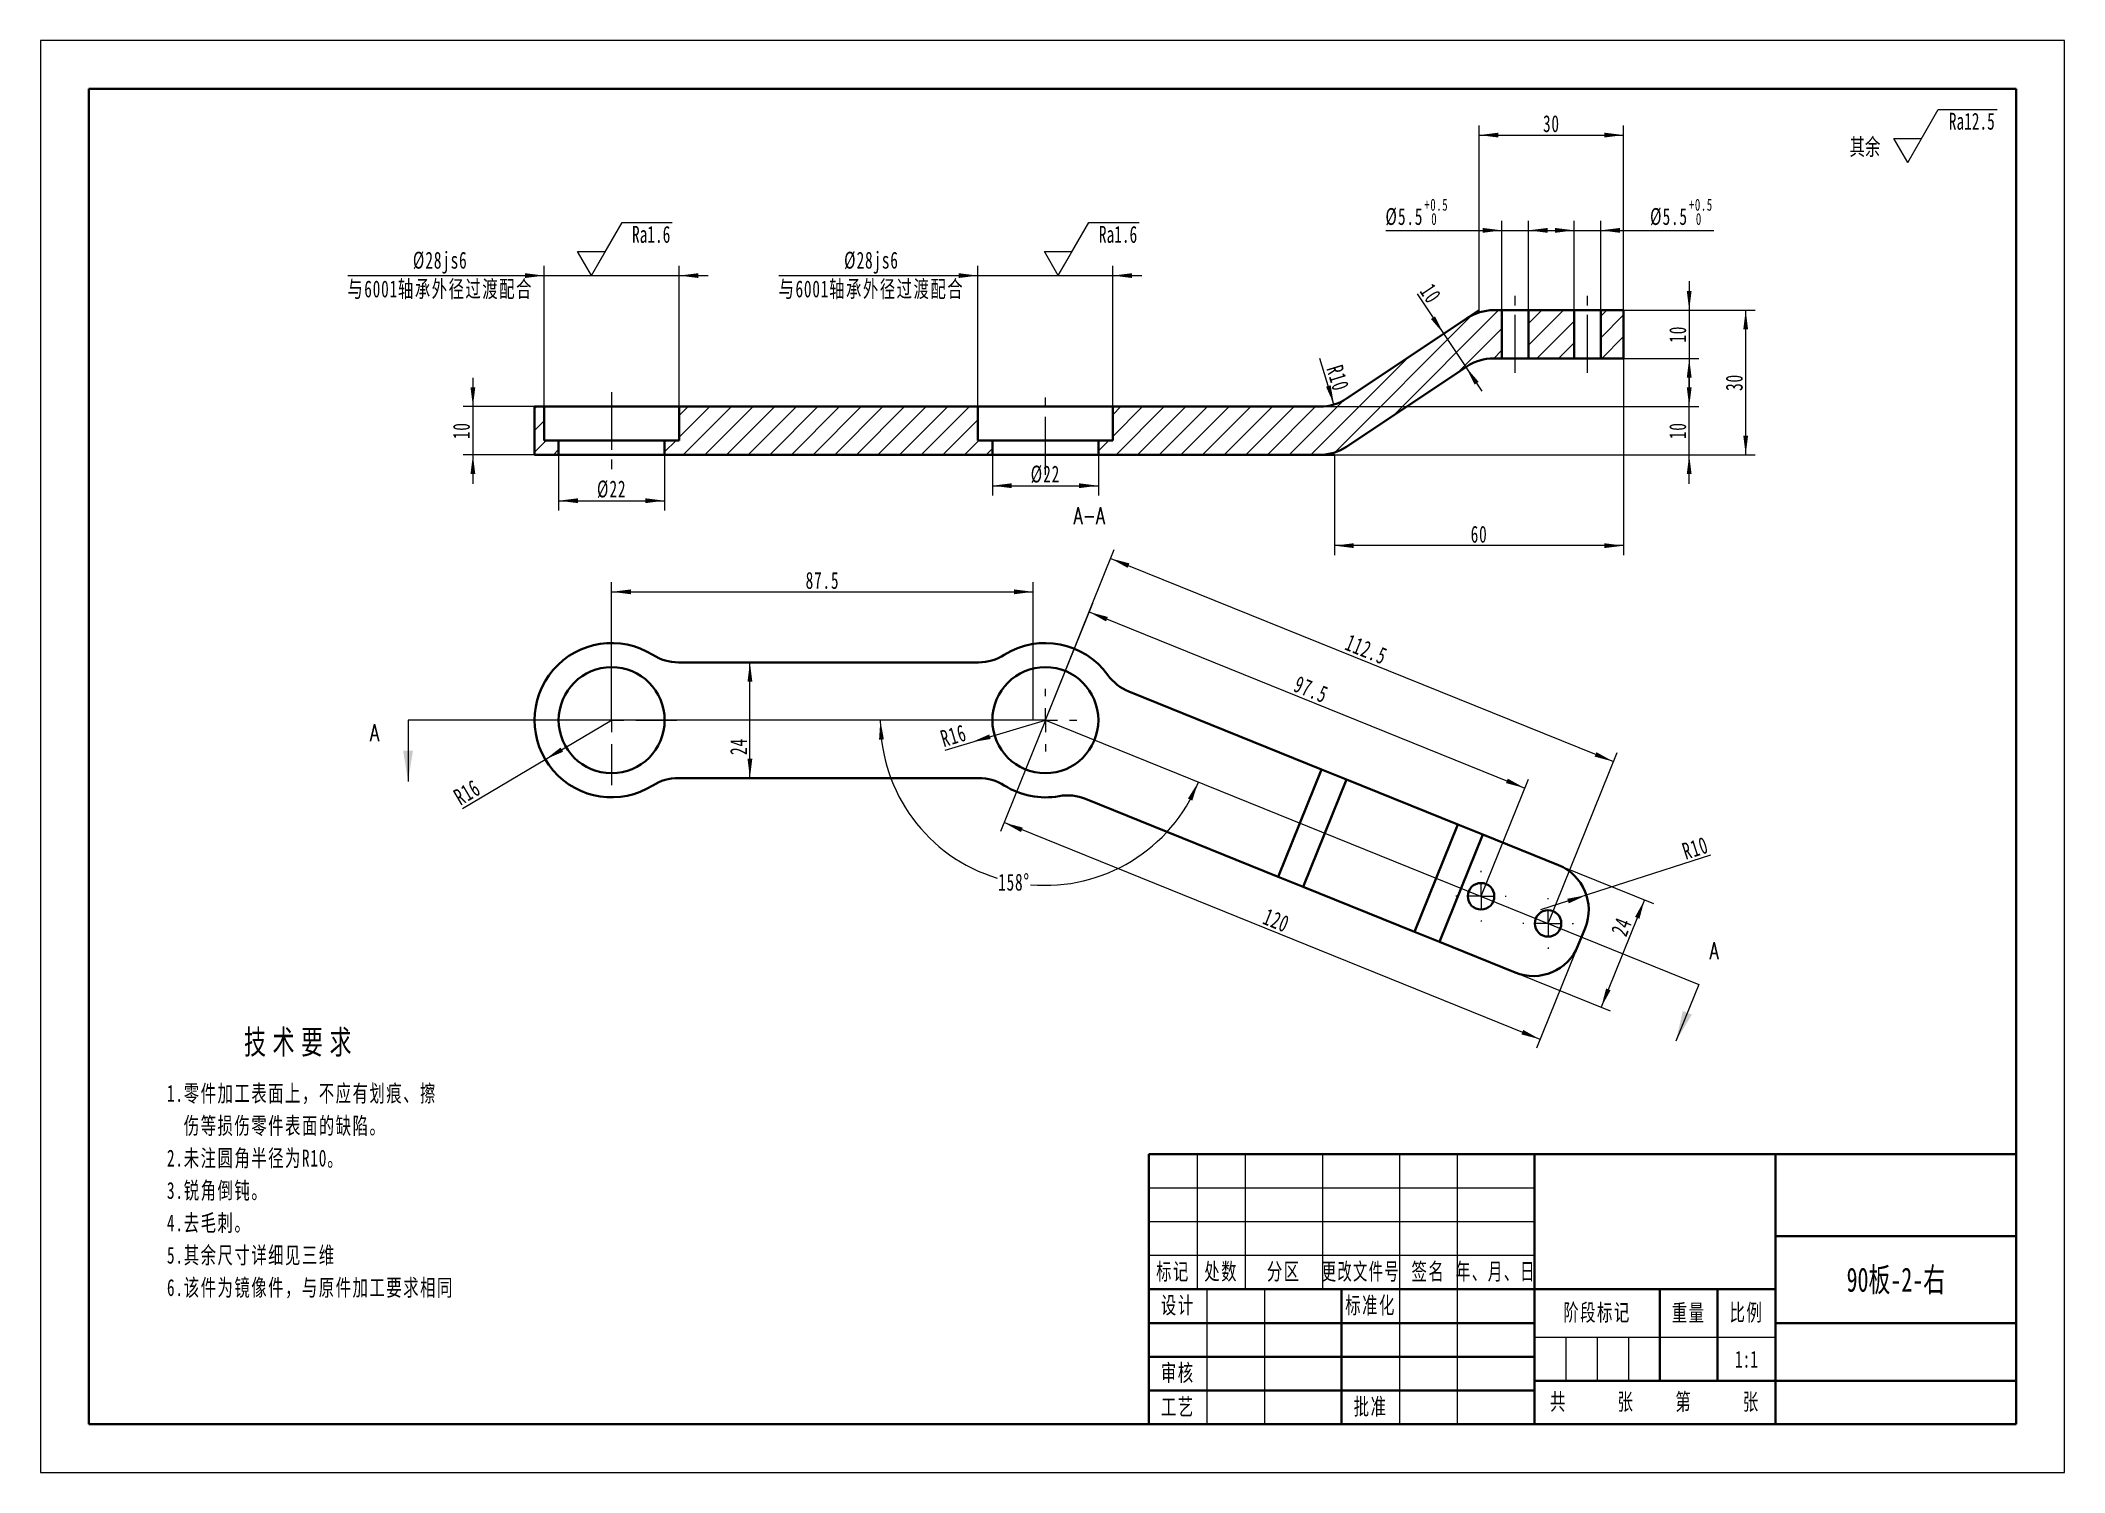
# Model space of a CAD drawing. Header units: millimetres. Extents: x -210 to 210, y -148 to 148.
import ezdxf
from ezdxf.enums import TextEntityAlignment as Align

# ---------------------------------------------------------------- set-up
doc = ezdxf.new("R2010")
doc.units = ezdxf.units.MM
doc.set_wipeout_variables(frame=1)
doc.linetypes.add('点画线', pattern=[18, 12, -2, 2, -2])
doc.layers.get('0').update_dxf_attribs({"lineweight": 35})
for name, color, linetype, lineweight in [('10', 7, 'Continuous', 18), ('中心线层', 1, '点画线', 18), ('剖面线层', 4, 'Continuous', 18), ('尺寸线层', 3, 'Continuous', 18), ('粗实线层', 7, 'Continuous', 35), ('细实线层', 7, 'Continuous', 18)]:
    doc.layers.add(name, color=color, linetype=linetype, lineweight=lineweight)
doc.styles.add('SLDTEXTSTYLE1', font='txt.shx', dxfattribs={"width": 0.7, "bigfont": 'gbcbig.shx'})
doc.styles.add('TitleStyle', font='', dxfattribs={"width": 0.667})
doc.styles.add('标准', font='', dxfattribs={"width": 0.667})
doc.styles.get('TitleStyle').set_extended_font_data('仿宋_gb2312')
doc.styles.get('标准').set_extended_font_data('仿宋_gb2312')
doc.dimstyles.new('GB_尺寸', dxfattribs={"dimtxt": 3.5, "dimasz": 4, "dimexe": 2, "dimexo": 0, "dimtad": 1, "dimdsep": 46, "dimtxsty": '标准', "dimblk": '_CAXARROW', "dimcen": 0, "dimdle": 6, "dimazin": 2, "dimtfac": 0.707107, "dimtdec": 3, "dimtmove": 2, "dimatfit": 3, "dimfxl": 0, "dimfrac": 2, "dimtolj": 1, "dimtzin": 0, "dimarcsym": 0})

msp = doc.modelspace()

# ---------------------------------------------------------------- texts
at = {"layer": '尺寸线层', "char_height": 3.5, "attachment_point": 7, "style": 'SLDTEXTSTYLE1'}
for s, insert, width in [('A-A', (4.397, 48.182), 9.8), ('A', (-141.605, 3.201), 2.8), ('A', (136.352, -42.007), 2.8)]:
    msp.add_mtext(s, dxfattribs=dict(at, insert=insert, width=width))

# ---------------------------------------------------------------- blocks, each defined once
blk = doc.blocks.new('$CAXA_FRAME_13B17AC1$')
at = {"layer": '粗实线层'}
for p, q in [((-200, 138.5), (-200, -138.5)), ((200, 138.5), (-200, 138.5)), ((200, -138.5), (200, 138.5)), ((-200, -138.5), (200, -138.5))]:
    blk.add_line(p, q, dxfattribs=at)
at = {"layer": '细实线层'}
for p, q in [((210, 148.5), (-210, 148.5)), ((-210, 148.5), (-210, -148.5)), ((210, -148.5), (210, 148.5)), ((-210, -148.5), (210, -148.5))]:
    blk.add_line(p, q, dxfattribs=at)
blk = doc.blocks.new('$CAXA_TITLE_151E506F$')
at = {"layer": '粗实线层'}
for p, q in [((0, 56), (-180, 56)), ((-180, 56), (-180, 0)), ((-100, 56), (-100, 0)), ((-50, 56), (-50, 0)), ((0, 0), (0, 56)), ((0, 39), (-50, 39)), ((-50, 28), (-180, 28)), ((-140, 28), (-140, 0)), ((-74, 28), (-74, 9)), ((-62, 28), (-62, 9)), ((-100, 21), (-180, 21)), ((0, 21), (-50, 21)), ((-100, 14), (-180, 14)), ((0, 9), (-100, 9)), ((-100, 7), (-180, 7)), ((0, 0), (-180, 0))]:
    blk.add_line(p, q, dxfattribs=at)
at = {"layer": '细实线层'}
for p, q in [((-170, 56), (-170, 28)), ((-160, 56), (-160, 28)), ((-144, 56), (-144, 28)), ((-128, 56), (-128, 0)), ((-116, 56), (-116, 0)), ((-100, 49), (-180, 49)), ((-100, 42), (-180, 42)), ((-100, 35), (-180, 35)), ((-168, 28), (-168, 0)), ((-156, 28), (-156, 0)), ((-50, 18), (-100, 18)), ((-93.5, 18), (-93.5, 9)), ((-87, 18), (-87, 9)), ((-80.5, 18), (-80.5, 9))]:
    blk.add_line(p, q, dxfattribs=at)
at = {"layer": '尺寸线层', "char_height": 3.5, "attachment_point": 5, "line_spacing_factor": 1.369753, "style": '标准'}
for s, insert, width in [('\\T1.1;标记', (-175, 31.5), 18), ('\\T1.1;处数', (-165, 31.5), 18), ('\\T1.1;分区', (-152, 31.5), 30), ('\\T1.1;{\\W0.618357;更改文件号}', (-136, 31.5), 30), ('\\T1.1;签名', (-122, 31.5), 22), ('\\T1.1;{\\W0.634692;年、月、日}', (-108, 31.5), 30), ('\\T1.1;设计', (-174, 24.5), 22), ('\\T1.1;标准化', (-134, 24.5), 22), ('\\T1.1;阶段标记', (-87, 23), 50), ('\\T1.1;重量', (-68, 23), 22), ('\\T1.1;比例', (-56, 23), 22), ('\\T1.1;审核', (-174, 10.5), 22), ('\\T1.1;工艺', (-174, 3.5), 22), ('\\T1.1;批准', (-134, 3.5), 22), ('\\T1.1;共', (-95, 4.5), 8), ('\\T1.1;张', (-81, 4.5), 8), ('\\T1.1;第', (-69, 4.5), 8), ('\\T1.1;张', (-55, 4.5), 8)]:
    blk.add_mtext(s, dxfattribs=dict(at, insert=insert, width=width))
at = {"layer": '尺寸线层', "style": '标准'}
for tag, height, width, p in [('标记C', 3.54, 0.667, (-175, 52.5)), ('处数C', 3.54, 0.667, (-165, 52.5)), ('分区C', 3.54, 0.667, (-152, 52.5)), ('更改文件号C', 3.54, 0.512156, (-136, 52.5)), ('更改签名C', 3.54, 0.459969, (-122, 52.5)), ('更改日期C', 3.54, 0.62723, (-108, 52.5)), ('单位名称', 5.05, 0.667, (-25, 47.5)), ('标记B', 3.54, 0.667, (-175, 45.5)), ('处数B', 3.54, 0.667, (-165, 45.5)), ('分区B', 3.54, 0.667, (-152, 45.5)), ('更改文件号B', 3.54, 0.512156, (-136, 45.5)), ('更改签名B', 3.54, 0.459969, (-122, 45.5)), ('更改日期B', 3.54, 0.62723, (-108, 45.5)), ('材料名称', 5.05, 0.667, (-75, 42)), ('标记A', 3.54, 0.667, (-175, 38.5)), ('处数A', 3.54, 0.667, (-165, 38.5)), ('分区A', 3.54, 0.667, (-152, 38.5)), ('更改文件号A', 3.54, 0.512156, (-136, 38.5)), ('更改签名A', 3.54, 0.459969, (-122, 38.5)), ('更改日期A', 3.54, 0.62723, (-108, 38.5)), ('图纸名称', 5.05, 0.667, (-25, 30)), ('设计', 3.54, 0.667, (-162, 24.5)), ('设计日期', 3.54, 0.667, (-148, 24.5)), ('标准化', 3.54, 0.667, (-122, 24.5)), ('标准化日期', 3.54, 0.569556, (-108, 24.5)), ('图纸编号', 5.05, 0.667, (-25, 15)), ('审核', 3.54, 0.667, (-162, 10.5)), ('审核日期', 3.54, 0.667, (-148, 10.5)), ('阶段标记S', 3.54, 0.229984, (-96.75, 13.5)), ('阶段标记A', 3.54, 0.229984, (-90.25, 13.5)), ('阶段标记B', 3.54, 0.229984, (-83.75, 13.5)), ('阶段标记C', 3.54, 0.229984, (-77.25, 13.5)), ('重量', 3.54, 0.667, (-68, 13.5)), ('图纸比例', 3.54, 0.524733, (-56, 13.5)), ('工艺', 3.54, 0.667, (-162, 3.5)), ('工艺日期', 3.54, 0.667, (-148, 3.5)), ('批准', 3.54, 0.667, (-122, 3.5)), ('批准日期', 3.54, 0.667, (-108, 3.5)), ('页数', 3.54, 0.667, (-88, 4.5)), ('页码', 3.54, 0.667, (-62, 4.5)), ('投影符号', 3.54, 0.667, (-25, 4.5))]:
    blk.add_attdef(tag, text='', height=height, dxfattribs=dict(at, width=width)).set_placement(p, align=Align.MIDDLE_CENTER)
blk = doc.blocks.new('*X4')
at = {"layer": '尺寸线层', "color": 0, "linetype": 'ByBlock', "lineweight": -2, "line_spacing_factor": 1.15057}
for s, insert, char_height, width, attachment_point, style in [('\\T1.3;技术要求', (27.83, 0), 5, 114.1797, 2, 'TitleStyle'), ('\\T1.1;\\pxi-1,l1;1.零件加工表面上，不应有划痕、擦伤等损伤零件表面的缺陷。\\P2.未注圆角半径为R10。\\P3.锐角倒钝。\\P4.去毛刺。\\P5.其余尺寸详细见三维\\P6.该件为镜像件，与原件加工要求相同\\P', (0, -11.39), 3.5, 57.0899, 1, '标准')]:
    blk.add_mtext(s, dxfattribs=dict(at, insert=insert, char_height=char_height, width=width, attachment_point=attachment_point, style=style))
blk = doc.blocks.new('SW_CENTERMARKSYMBOL_0_8')
at = {"layer": '10', "color": 0}
for p, q in [((0, 5), (0, 13.5)), ((-5, 0), (-13.5, 0)), ((0, 0), (-2.5, 0)), ((0, 0), (0, 2.5)), ((0, 0), (0, -2.5)), ((0, 0), (2.5, 0)), ((5, 0), (13.5, 0)), ((0, -5), (0, -13.5))]:
    blk.add_line(p, q, dxfattribs=at)
blk = doc.blocks.new('SW_CENTERMARKSYMBOL_2')
at = {"layer": '10', "color": 0}
for p, q in [((0, 5), (0, 6.5)), ((-5, 0), (-6.5, 0)), ((0, 0), (-2.5, 0)), ((0, 0), (0, 2.5)), ((0, 0), (0, -2.5)), ((0, 0), (2.5, 0)), ((5, 0), (6.5, 0)), ((0, -5), (0, -6.5))]:
    blk.add_line(p, q, dxfattribs=at)
blk = doc.blocks.new('SW_CENTERMARKSYMBOL_2_2')
at = {"layer": '10', "color": 0}
for p, q in [((0, 5), (0, 5.25)), ((-5, 0), (-5.25, 0)), ((0, 0), (-2.5, 0)), ((0, 0), (0, 2.5)), ((0, 0), (0, -2.5)), ((0, 0), (2.5, 0)), ((5, 0), (5.25, 0)), ((0, -5), (0, -5.25))]:
    blk.add_line(p, q, dxfattribs=at)
blk = doc.blocks.new('SW_CENTERMARKSYMBOL_3_2')
at = {"layer": '10', "color": 0}
for p, q in [((0, 5), (0, 5.25)), ((-5, 0), (-5.25, 0)), ((0, 0), (-2.5, 0)), ((0, 0), (0, 2.5)), ((0, 0), (0, -2.5)), ((0, 0), (2.5, 0)), ((5, 0), (5.25, 0)), ((0, -5), (0, -5.25))]:
    blk.add_line(p, q, dxfattribs=at)
blk = doc.blocks.new('*X9')
at = {"layer": '尺寸线层', "linetype": 'Continuous'}
blk.add_hatch(color=0, dxfattribs=at).paths.add_polyline_path([(-105.26, -0.61), (-102.07, 1.86), (-101.56, 0.99)], flags=0)
at = {"layer": '尺寸线层', "color": 0, "linetype": 'Continuous'}
blk.add_line((-122.45, -10.77), (-91.48, 7.53), dxfattribs=at)
at = {"layer": '尺寸线层', "color": 0, "linetype": 'Continuous', "insert": (-121.47, -7.44), "char_height": 3.5, "width": 9.4793, "attachment_point": 5, "rotation": 30.5705, "line_spacing_factor": 1.15057, "style": '标准'}
blk.add_mtext('\\T1.1;R16', dxfattribs=at)
blk = doc.blocks.new('_CAXARROW')
blk.add_hatch(color=0).paths.add_polyline_path([(0, 0), (-1, 0.125), (-1, -0.125)], flags=0)
blk = doc.blocks.new('*X10')
at = {"layer": '尺寸线层', "linetype": 'Continuous'}
for points in [[(-62.79, 19.53), (-63.29, 15.53), (-62.29, 15.53)], [(-62.79, -4.47), (-63.29, -0.47), (-62.29, -0.47)]]:
    blk.add_hatch(color=0, dxfattribs=at).paths.add_polyline_path(points, flags=0)
at = {"layer": '尺寸线层', "color": 0, "linetype": 'Continuous'}
for p, q in [((-77.62, 19.53), (-60.79, 19.53)), ((-62.79, -4.47), (-62.79, 19.53)), ((-77.62, -4.47), (-60.79, -4.47))]:
    blk.add_line(p, q, dxfattribs=at)
at = {"layer": '尺寸线层', "color": 0, "insert": (-65.14, 2.06), "char_height": 3.5, "width": 7, "attachment_point": 5, "rotation": 90, "line_spacing_factor": 1.15057, "style": '标准'}
blk.add_mtext('\\T1.1;24', dxfattribs=at)
blk = doc.blocks.new('*X11')
at = {"layer": '尺寸线层', "linetype": 'Continuous'}
blk.add_hatch(color=0, dxfattribs=at).paths.add_polyline_path([(-16.81, 2.96), (-13.12, 4.58), (-12.84, 3.63)], flags=0)
at = {"layer": '尺寸线层', "color": 0, "linetype": 'Continuous'}
blk.add_line((-22.29, 1.33), (-1.48, 7.53), dxfattribs=at)
at = {"layer": '尺寸线层', "color": 0, "linetype": 'Continuous', "insert": (-20.54, 4.32), "char_height": 3.5, "width": 9.4793, "attachment_point": 5, "rotation": 16.5805, "line_spacing_factor": 1.15057, "style": '标准'}
blk.add_mtext('\\T1.1;R16', dxfattribs=at)
blk = doc.blocks.new('*X12')
at = {"layer": '尺寸线层', "linetype": 'Continuous'}
for points in [[(-35.73, 7.53), (-34.99, 3.57), (-35.99, 3.48)], [(30.27, -5.3), (28.11, -8.7), (29, -9.15)]]:
    blk.add_hatch(color=0, dxfattribs=at).paths.add_polyline_path(points, flags=0)
at = {"layer": '尺寸线层', "color": 0, "linetype": 'Continuous'}
for start, end in [(180, 252.9894), (264.8899, 338)]:
    blk.add_arc((-1.48, 7.53), 34.25, start, end, dxfattribs=at)
at = {"layer": '尺寸线层', "color": 0, "insert": (-8.01, -26.09), "char_height": 3.5, "width": 12.2504, "attachment_point": 5, "line_spacing_factor": 1.15057, "style": '标准'}
blk.add_mtext('\\T1.1;158%%D', dxfattribs=at)
blk = doc.blocks.new('*X13')
at = {"layer": '尺寸线层', "linetype": 'Continuous'}
for points in [[(143.84, 92.57), (143.34, 88.57), (144.34, 88.57)], [(143.84, 62.57), (143.34, 66.57), (144.34, 66.57)]]:
    blk.add_hatch(color=0, dxfattribs=at).paths.add_polyline_path(points, flags=0)
at = {"layer": '尺寸线层', "color": 0, "linetype": 'Continuous'}
for p, q in [((118.52, 92.57), (145.84, 92.57)), ((143.84, 62.57), (143.84, 92.57)), ((58.52, 62.57), (145.84, 62.57))]:
    blk.add_line(p, q, dxfattribs=at)
at = {"layer": '尺寸线层', "color": 0, "insert": (141.48, 77.57), "char_height": 3.5, "width": 7, "attachment_point": 5, "rotation": 90, "line_spacing_factor": 1.15057, "style": '标准'}
blk.add_mtext('\\T1.1;30', dxfattribs=at)
blk = doc.blocks.new('*X14')
at = {"layer": '尺寸线层', "linetype": 'Continuous'}
for points in [[(132.12, 92.57), (132.62, 96.57), (131.62, 96.57)], [(132.12, 82.57), (132.62, 78.57), (131.62, 78.57)]]:
    blk.add_hatch(color=0, dxfattribs=at).paths.add_polyline_path(points, flags=0)
at = {"layer": '尺寸线层', "color": 0, "linetype": 'Continuous'}
for p, q in [((132.12, 98.57), (132.12, 76.57)), ((113.77, 92.57), (134.12, 92.57)), ((113.77, 82.57), (134.12, 82.57))]:
    blk.add_line(p, q, dxfattribs=at)
at = {"layer": '尺寸线层', "color": 0, "insert": (129.75, 87.57), "char_height": 3.5, "width": 7, "attachment_point": 5, "rotation": 90, "line_spacing_factor": 1.15057, "style": '标准'}
blk.add_mtext('\\T1.1;10', dxfattribs=at)
blk = doc.blocks.new('*X15')
at = {"layer": '尺寸线层', "linetype": 'Continuous'}
for points in [[(132.12, 72.57), (131.62, 76.57), (132.62, 76.57)], [(132.12, 62.57), (131.62, 58.57), (132.62, 58.57)]]:
    blk.add_hatch(color=0, dxfattribs=at).paths.add_polyline_path(points, flags=0)
at = {"layer": '尺寸线层', "color": 0, "linetype": 'Continuous'}
for p, q in [((132.12, 56.57), (132.12, 78.57)), ((55.49, 72.57), (134.12, 72.57)), ((58.52, 62.57), (134.12, 62.57))]:
    blk.add_line(p, q, dxfattribs=at)
at = {"layer": '尺寸线层', "color": 0, "insert": (129.75, 67.57), "char_height": 3.5, "width": 7, "attachment_point": 5, "rotation": 90, "line_spacing_factor": 1.15057, "style": '标准'}
blk.add_mtext('\\T1.1;10', dxfattribs=at)
blk = doc.blocks.new('*X16')
at = {"layer": '尺寸线层', "linetype": 'Continuous'}
for points in [[(7.59, 29.98), (11.49, 28.94), (11.11, 28.01)], [(97.99, -6.55), (94.47, -4.59), (94.09, -5.51)]]:
    blk.add_hatch(color=0, dxfattribs=at).paths.add_polyline_path(points, flags=0)
at = {"layer": '尺寸线层', "color": 0, "linetype": 'Continuous'}
for p, q in [((-1.48, 7.53), (8.34, 31.83)), ((7.59, 29.98), (97.99, -6.55)), ((88.92, -29), (98.74, -4.69))]:
    blk.add_line(p, q, dxfattribs=at)
at = {"layer": '尺寸线层', "color": 0, "insert": (53.67, 13.9), "char_height": 3.5, "width": 12.73, "attachment_point": 5, "rotation": 338, "line_spacing_factor": 1.15057, "style": '标准'}
blk.add_mtext('\\T1.1;97.5', dxfattribs=at)
blk = doc.blocks.new('*X17')
at = {"layer": '尺寸线层', "linetype": 'Continuous'}
for points in [[(12.08, 41.08), (15.97, 40.05), (15.6, 39.12)], [(116.39, -1.06), (112.86, 0.9), (112.49, -0.02)]]:
    blk.add_hatch(color=0, dxfattribs=at).paths.add_polyline_path(points, flags=0)
at = {"layer": '尺寸线层', "color": 0, "linetype": 'Continuous'}
for p, q in [((-1.48, 7.53), (12.83, 42.94)), ((12.08, 41.08), (116.39, -1.06)), ((102.83, -34.61), (117.14, 0.8))]:
    blk.add_line(p, q, dxfattribs=at)
at = {"layer": '尺寸线层', "color": 0, "insert": (65.12, 22.21), "char_height": 3.5, "width": 16.1825, "attachment_point": 5, "rotation": 338, "line_spacing_factor": 1.15057, "style": '标准'}
blk.add_mtext('\\T1.1;112.5', dxfattribs=at)
blk = doc.blocks.new('*X18')
at = {"layer": '尺寸线层', "linetype": 'Continuous'}
for points in [[(-10.06, -13.71), (-6.54, -15.68), (-6.17, -14.75)], [(101.2, -58.67), (97.3, -57.63), (97.68, -56.71)]]:
    blk.add_hatch(color=0, dxfattribs=at).paths.add_polyline_path(points, flags=0)
at = {"layer": '尺寸线层', "color": 0, "linetype": 'Continuous'}
for p, q in [((-1.48, 7.53), (-10.81, -15.57)), ((101.2, -58.67), (-10.06, -13.71)), ((109.78, -37.42), (100.45, -60.52))]:
    blk.add_line(p, q, dxfattribs=at)
at = {"layer": '尺寸线层', "color": 0, "insert": (46.45, -34), "char_height": 3.5, "width": 9.3027, "attachment_point": 5, "rotation": 338, "line_spacing_factor": 1.15057, "style": '标准'}
blk.add_mtext('\\T1.1;120', dxfattribs=at)
blk = doc.blocks.new('*X19')
at = {"layer": '尺寸线层', "linetype": 'Continuous'}
for points in [[(-91.48, 34.15), (-87.48, 34.65), (-87.48, 33.65)], [(-3.98, 34.15), (-7.98, 34.65), (-7.98, 33.65)]]:
    blk.add_hatch(color=0, dxfattribs=at).paths.add_polyline_path(points, flags=0)
at = {"layer": '尺寸线层', "color": 0, "linetype": 'Continuous'}
for p, q in [((-91.48, 7.53), (-91.48, 36.15)), ((-91.48, 34.15), (-3.98, 34.15)), ((-3.98, 7.53), (-3.98, 36.15))]:
    blk.add_line(p, q, dxfattribs=at)
at = {"layer": '尺寸线层', "color": 0, "insert": (-47.73, 36.5), "char_height": 3.5, "width": 12.73, "attachment_point": 5, "line_spacing_factor": 1.15057, "style": '标准'}
blk.add_mtext('\\T1.1;87.5', dxfattribs=at)
blk = doc.blocks.new('*X20')
at = {"layer": '尺寸线层', "linetype": 'Continuous'}
for points in [[(-105.48, 99.74), (-109.48, 100.24), (-109.48, 99.24)], [(-77.48, 99.74), (-73.48, 100.24), (-73.48, 99.24)]]:
    blk.add_hatch(color=0, dxfattribs=at).paths.add_polyline_path(points, flags=0)
at = {"layer": '尺寸线层', "color": 0, "linetype": 'Continuous'}
for p, q in [((-105.48, 72.57), (-105.48, 101.74)), ((-77.48, 72.57), (-77.48, 101.74)), ((-146.25, 99.74), (-71.48, 99.74))]:
    blk.add_line(p, q, dxfattribs=at)
at = {"layer": '尺寸线层', "color": 0, "char_height": 3.5, "attachment_point": 5, "line_spacing_factor": 1.15057, "style": '标准'}
for s, insert, width in [('\\T1.1;%%C28js6', (-127.06, 102.41), 22.1841), ('\\T1.1;与6001轴承外径过渡配合', (-127.06, 96.79), 74.0882)]:
    blk.add_mtext(s, dxfattribs=dict(at, insert=insert, width=width))
blk = doc.blocks.new('*X21')
at = {"layer": '尺寸线层', "linetype": 'Continuous'}
for points in [[(-15.48, 99.74), (-19.48, 100.24), (-19.48, 99.24)], [(12.52, 99.74), (16.52, 100.24), (16.52, 99.24)]]:
    blk.add_hatch(color=0, dxfattribs=at).paths.add_polyline_path(points, flags=0)
at = {"layer": '尺寸线层', "color": 0, "linetype": 'Continuous'}
for p, q in [((-15.48, 72.57), (-15.48, 101.74)), ((12.52, 72.57), (12.52, 101.74)), ((-56.77, 99.74), (18.52, 99.74))]:
    blk.add_line(p, q, dxfattribs=at)
at = {"layer": '尺寸线层', "color": 0, "char_height": 3.5, "attachment_point": 5, "line_spacing_factor": 1.15057, "style": '标准'}
for s, insert, width in [('\\T1.1;%%C28js6', (-37.58, 102.41), 22.1841), ('\\T1.1;与6001轴承外径过渡配合', (-37.58, 96.79), 74.0882)]:
    blk.add_mtext(s, dxfattribs=dict(at, insert=insert, width=width))
blk = doc.blocks.new('*X22')
at = {"layer": '尺寸线层', "linetype": 'Continuous'}
for points in [[(-102.48, 53.05), (-98.48, 53.55), (-98.48, 52.55)], [(-80.48, 53.05), (-84.48, 53.55), (-84.48, 52.55)]]:
    blk.add_hatch(color=0, dxfattribs=at).paths.add_polyline_path(points, flags=0)
at = {"layer": '尺寸线层', "color": 0, "linetype": 'Continuous'}
for p, q in [((-102.48, 65.57), (-102.48, 51.05)), ((-80.48, 65.57), (-80.48, 51.05)), ((-102.48, 53.05), (-80.48, 53.05))]:
    blk.add_line(p, q, dxfattribs=at)
at = {"layer": '尺寸线层', "color": 0, "insert": (-91.48, 55.41), "char_height": 3.5, "width": 11.5236, "attachment_point": 5, "line_spacing_factor": 1.15057, "style": '标准'}
blk.add_mtext('\\T1.1;%%C22', dxfattribs=at)
blk = doc.blocks.new('*X23')
at = {"layer": '尺寸线层', "linetype": 'Continuous'}
for points in [[(-12.48, 56.16), (-8.48, 56.66), (-8.48, 55.66)], [(9.52, 56.16), (5.52, 56.66), (5.52, 55.66)]]:
    blk.add_hatch(color=0, dxfattribs=at).paths.add_polyline_path(points, flags=0)
at = {"layer": '尺寸线层', "color": 0, "linetype": 'Continuous'}
for p, q in [((-12.48, 62.57), (-12.48, 54.16)), ((9.52, 62.57), (9.52, 54.16)), ((-12.48, 56.16), (9.52, 56.16))]:
    blk.add_line(p, q, dxfattribs=at)
at = {"layer": '尺寸线层', "color": 0, "insert": (-1.48, 58.51), "char_height": 3.5, "width": 11.5236, "attachment_point": 5, "line_spacing_factor": 1.15057, "style": '标准'}
blk.add_mtext('\\T1.1;%%C22', dxfattribs=at)
blk = doc.blocks.new('*X25')
at = {"layer": '尺寸线层', "color": 0, "char_height": 3.5, "attachment_point": 1, "line_spacing_factor": 1.15057, "style": '标准'}
for s, insert, width in [('\\T1.1;%%C5.5', (69.09, 113.75), 53.0059), ('\\T1.1;{\\H0.707107x;+0.5}', (77.16, 115.68), 19.6447), ('\\T1.1;{\\H0.707107x;0}', (78.59, 112.72), 19.6447)]:
    blk.add_mtext(s, dxfattribs=dict(at, insert=insert, width=width))
blk = doc.blocks.new('*X24')
at = {"layer": '尺寸线层', "linetype": 'Continuous'}
for points in [[(93.27, 109.12), (89.27, 109.62), (89.27, 108.62)], [(98.77, 109.12), (102.77, 109.62), (102.77, 108.62)]]:
    blk.add_hatch(color=0, dxfattribs=at).paths.add_polyline_path(points, flags=0)
at = {"layer": '尺寸线层', "color": 0, "linetype": 'Continuous'}
for p, q in [((93.27, 92.57), (93.27, 111.12)), ((98.77, 92.57), (98.77, 111.12)), ((69.15, 109.12), (104.77, 109.12))]:
    blk.add_line(p, q, dxfattribs=at)
at = {"layer": '尺寸线层', "color": 0}
blk.add_blockref('*X25', (0, 0), dxfattribs=at)
blk = doc.blocks.new('*X27')
at = {"layer": '尺寸线层', "color": 0, "char_height": 3.5, "attachment_point": 1, "line_spacing_factor": 1.15057, "style": '标准'}
for s, insert, width in [('\\T1.1;%%C5.5', (124, 113.75), 53.0059), ('\\T1.1;{\\H0.707107x;+0.5}', (132.06, 115.68), 19.6447), ('\\T1.1;{\\H0.707107x;0}', (133.5, 112.72), 19.6447)]:
    blk.add_mtext(s, dxfattribs=dict(at, insert=insert, width=width))
blk = doc.blocks.new('*X26')
at = {"layer": '尺寸线层', "linetype": 'Continuous'}
for points in [[(108.27, 109.12), (104.27, 109.62), (104.27, 108.62)], [(113.77, 109.12), (117.77, 109.62), (117.77, 108.62)]]:
    blk.add_hatch(color=0, dxfattribs=at).paths.add_polyline_path(points, flags=0)
at = {"layer": '尺寸线层', "color": 0, "linetype": 'Continuous'}
for p, q in [((108.27, 92.57), (108.27, 111.12)), ((113.77, 92.57), (113.77, 111.12)), ((102.27, 109.12), (137.2, 109.12))]:
    blk.add_line(p, q, dxfattribs=at)
at = {"layer": '尺寸线层', "color": 0}
blk.add_blockref('*X27', (0, 0), dxfattribs=at)
blk = doc.blocks.new('*X28')
at = {"layer": '尺寸线层', "linetype": 'Continuous'}
for points in [[(122.84, -29.76), (121.8, -33.65), (120.88, -33.28)], [(113.85, -52.01), (115.81, -48.49), (114.88, -48.11)]]:
    blk.add_hatch(color=0, dxfattribs=at).paths.add_polyline_path(points, flags=0)
at = {"layer": '尺寸线层', "color": 0, "linetype": 'Continuous'}
for p, q in [((105.01, -22.55), (124.69, -30.51)), ((122.84, -29.76), (113.85, -52.01)), ((96.02, -44.8), (115.7, -52.76))]:
    blk.add_line(p, q, dxfattribs=at)
at = {"layer": '尺寸线层', "color": 0, "insert": (118.06, -35.31), "char_height": 3.5, "width": 7, "attachment_point": 5, "rotation": 68, "line_spacing_factor": 1.15057, "style": '标准'}
blk.add_mtext('\\T1.1;24', dxfattribs=at)
blk = doc.blocks.new('*X29')
at = {"layer": '尺寸线层', "linetype": 'Continuous'}
blk.add_hatch(color=0, dxfattribs=at).paths.add_polyline_path([(110.78, -28.76), (107.12, -30.46), (106.82, -29.51)], flags=0)
at = {"layer": '尺寸线层', "color": 0, "linetype": 'Continuous'}
blk.add_line((136.52, -20.48), (101.26, -31.82), dxfattribs=at)
at = {"layer": '尺寸线层', "color": 0, "linetype": 'Continuous', "insert": (133.39, -19), "char_height": 3.5, "width": 9.6812, "attachment_point": 5, "rotation": 17.8327, "line_spacing_factor": 1.15057, "style": '标准'}
blk.add_mtext('\\T1.1;R10', dxfattribs=at)
blk = doc.blocks.new('*X30')
at = {"layer": '尺寸线层', "linetype": 'Continuous'}
for points in [[(81.18, 87.68), (79.38, 91.28), (78.54, 90.73)], [(85.79, 80.75), (88.43, 77.7), (87.6, 77.15)]]:
    blk.add_hatch(color=0, dxfattribs=at).paths.add_polyline_path(points, flags=0)
at = {"layer": '尺寸线层', "color": 0, "linetype": 'Continuous'}
for p, q in [((75.68, 95.93), (89.12, 75.76)), ((76.51, 84.56), (82.84, 88.78)), ((82.19, 78.35), (87.46, 81.86))]:
    blk.add_line(p, q, dxfattribs=at)
at = {"layer": '尺寸线层', "color": 0, "insert": (78.46, 96.01), "char_height": 3.5, "width": 7, "attachment_point": 5, "rotation": 303.6901, "line_spacing_factor": 1.15057, "style": '标准'}
blk.add_mtext('\\T1.1;10', dxfattribs=at)
blk = doc.blocks.new('*X31')
at = {"layer": '尺寸线层', "linetype": 'Continuous'}
for points in [[(-120.27, 72.57), (-119.77, 76.57), (-120.77, 76.57)], [(-120.27, 62.57), (-119.77, 58.57), (-120.77, 58.57)]]:
    blk.add_hatch(color=0, dxfattribs=at).paths.add_polyline_path(points, flags=0)
at = {"layer": '尺寸线层', "color": 0, "linetype": 'Continuous'}
for p, q in [((-120.27, 78.57), (-120.27, 56.57)), ((-107.48, 72.57), (-122.27, 72.57)), ((-107.48, 62.57), (-122.27, 62.57))]:
    blk.add_line(p, q, dxfattribs=at)
at = {"layer": '尺寸线层', "color": 0, "insert": (-122.64, 67.57), "char_height": 3.5, "width": 7, "attachment_point": 5, "rotation": 90, "line_spacing_factor": 1.15057, "style": '标准'}
blk.add_mtext('\\T1.1;10', dxfattribs=at)
blk = doc.blocks.new('*X32')
at = {"layer": '尺寸线层', "linetype": 'Continuous'}
for points in [[(88.52, 128.88), (92.52, 129.38), (92.52, 128.38)], [(118.52, 128.88), (114.52, 129.38), (114.52, 128.38)]]:
    blk.add_hatch(color=0, dxfattribs=at).paths.add_polyline_path(points, flags=0)
at = {"layer": '尺寸线层', "color": 0, "linetype": 'Continuous'}
for p, q in [((88.52, 92.57), (88.52, 130.88)), ((118.52, 92.57), (118.52, 130.88)), ((88.52, 128.88), (118.52, 128.88))]:
    blk.add_line(p, q, dxfattribs=at)
at = {"layer": '尺寸线层', "color": 0, "insert": (103.52, 131.23), "char_height": 3.5, "width": 7, "attachment_point": 5, "line_spacing_factor": 1.15057, "style": '标准'}
blk.add_mtext('\\T1.1;30', dxfattribs=at)
blk = doc.blocks.new('*X33')
at = {"layer": '尺寸线层', "linetype": 'Continuous'}
for points in [[(58.52, 43.73), (62.52, 43.23), (62.52, 44.23)], [(118.52, 43.73), (114.52, 43.23), (114.52, 44.23)]]:
    blk.add_hatch(color=0, dxfattribs=at).paths.add_polyline_path(points, flags=0)
at = {"layer": '尺寸线层', "color": 0, "linetype": 'Continuous'}
for p, q in [((118.52, 82.57), (118.52, 41.73)), ((58.52, 62.57), (58.52, 41.73)), ((118.52, 43.73), (58.52, 43.73))]:
    blk.add_line(p, q, dxfattribs=at)
at = {"layer": '尺寸线层', "color": 0, "insert": (88.52, 46.08), "char_height": 3.5, "width": 7, "attachment_point": 5, "line_spacing_factor": 1.15057, "style": '标准'}
blk.add_mtext('\\T1.1;60', dxfattribs=at)
blk = doc.blocks.new('*X34')
at = {"layer": '尺寸线层', "linetype": 'Continuous'}
blk.add_hatch(color=0, dxfattribs=at).paths.add_polyline_path([(58.41, 73), (56.76, 76.68), (57.72, 76.98)], flags=0)
at = {"layer": '尺寸线层', "color": 0, "linetype": 'Continuous'}
blk.add_line((58.41, 73), (55.49, 82.57), dxfattribs=at)
at = {"layer": '尺寸线层', "color": 0, "linetype": 'Continuous', "insert": (59.21, 78.48), "char_height": 3.5, "width": 9.6812, "attachment_point": 5, "rotation": 286.9453, "line_spacing_factor": 1.15057, "style": '标准'}
blk.add_mtext('\\T1.1;R10', dxfattribs=at)
blk = doc.blocks.new('*X35')
at = {"layer": '尺寸线层', "color": 0, "linetype": 'Continuous'}
for p, q in [((0, 0), (6.35, 11)), ((6.35, 11), (16.77, 11)), ((0, 0), (-2.89, 5)), ((-2.89, 5), (2.89, 5))]:
    blk.add_line(p, q, dxfattribs=at)
at = {"layer": '尺寸线层', "color": 0, "style": '标准', "width": 0.667}
blk.add_text('Ra1.6', height=3.5, dxfattribs=at).set_placement((12.4, 8.56), align=Align.MIDDLE_CENTER)
blk = doc.blocks.new('*X36')
at = {"layer": '尺寸线层', "color": 0, "linetype": 'Continuous'}
for p, q in [((0, 0), (6.35, 11)), ((6.35, 11), (16.77, 11)), ((0, 0), (-2.89, 5)), ((-2.89, 5), (2.89, 5))]:
    blk.add_line(p, q, dxfattribs=at)
at = {"layer": '尺寸线层', "color": 0, "style": '标准', "width": 0.667}
blk.add_text('Ra1.6', height=3.5, dxfattribs=at).set_placement((12.4, 8.56), align=Align.MIDDLE_CENTER)
blk = doc.blocks.new('*X37')
at = {"layer": '尺寸线层', "color": 0, "linetype": 'Continuous'}
for p, q in [((0, 0), (6.35, 11)), ((6.35, 11), (18.57, 11)), ((0, 0), (-2.89, 5)), ((-2.89, 5), (2.89, 5))]:
    blk.add_line(p, q, dxfattribs=at)
at = {"layer": '尺寸线层', "color": 0, "style": '标准', "width": 0.667}
blk.add_text('Ra12.5', height=3.5, dxfattribs=at).set_placement((13.3, 8.56), align=Align.MIDDLE_CENTER)
blk.add_text('其余', height=3.5, dxfattribs=at).set_placement((-5.69, 3.25), align=Align.MIDDLE_RIGHT)

# ---------------------------------------------------------------- dimensions: what is measured, and where the dimension line sits
at = {"layer": '尺寸线层'}
for base, p1, p2, override, picture, middle in [((118.52, 128.876), (88.52, 92.569), (118.52, 92.569), {"dimscale": 1, "dimsah": 1, "dimtfill": 1, "dimtzin": 0}, '*X32', (103.52, 131.232)), ((58.52, 43.728), (118.52, 82.569), (58.52, 62.569), {"dimscale": 1, "dimsah": 1, "dimtfill": 1, "dimtzin": 0}, '*X33', (88.52, 46.083)), ((-80.48, 53.05), (-102.48, 65.569), (-80.48, 65.569), {"dimscale": 1, "dimpost": '%%C<>', "dimsah": 1, "dimtfac": 1, "dimtfill": 1, "dimtzin": 0}, '*X22', (-91.48, 55.406)), ((9.52, 56.158), (-12.48, 62.569), (9.52, 62.569), {"dimscale": 1, "dimpost": '%%C<>', "dimsah": 1, "dimtfac": 1, "dimtfill": 1, "dimtzin": 0}, '*X23', (-1.48, 58.513)), ((-3.98, 34.148), (-91.48, 7.529), (-3.98, 7.529), {"dimscale": 1, "dimsah": 1, "dimtfill": 1, "dimtzin": 0}, '*X19', (-47.73, 36.504))]:
    dim = msp.add_linear_dim(base=base, p1=p1, p2=p2, dimstyle='GB_尺寸', override=override, dxfattribs=at)
    dim.commit()
    dim.dimension.update_dxf_attribs({"geometry": picture, "text_midpoint": middle})
for base, p1, p2, picture, middle in [((98.77, 109.121), (93.27, 92.569), (98.77, 92.569), '*X24', (75.72, 112.919)), ((113.77, 109.121), (108.27, 92.569), (113.77, 92.569), '*X26', (130.628, 112.919))]:
    dim = msp.add_linear_dim(base=base, p1=p1, p2=p2, dimstyle='GB_尺寸', override={"dimscale": 1, "dimpost": '%%C<>', "dimsah": 1, "dimtol": 1, "dimtp": 0, "dimtm": -0.5, "dimtfill": 1, "dimtzin": 0}, dxfattribs=at)
    dim.commit()
    dim.dimension.update_dxf_attribs({"geometry": picture, "text_midpoint": middle, "dimtype": 160})
for base, p1, p2, picture, middle in [((-77.48, 99.736), (-105.48, 72.569), (-77.48, 72.569), '*X20', (-127.056, 102.414)), ((12.52, 99.736), (-15.48, 72.569), (12.52, 72.569), '*X21', (-37.577, 102.414))]:
    dim = msp.add_linear_dim(base=base, p1=p1, p2=p2, text='%%C28js6\\X与6001轴承外径过渡配合', dimstyle='GB_尺寸', override={"dimscale": 1, "dimpost": '%%C<>\\X与6001轴承外径过渡配合', "dimsah": 1, "dimtfac": 1, "dimtfill": 1, "dimtolj": 0, "dimtzin": 0}, dxfattribs=at)
    dim.commit()
    dim.dimension.update_dxf_attribs({"geometry": picture, "text_midpoint": middle, "dimtype": 160})
dim = msp.add_linear_dim(base=(85.795, 80.752), p1=(76.514, 84.565), p2=(82.195, 78.352), angle=303.69007, text='10', dimstyle='GB_尺寸', override={"dimscale": 1, "dimsah": 1, "dimtfac": 1, "dimtfill": 1, "dimtzin": 0}, dxfattribs=at)
dim.commit()
dim.dimension.update_dxf_attribs({"geometry": '*X30', "text_midpoint": (78.465, 96.011), "dimtype": 160})
for base, p1, p2, angle, picture, middle in [((132.117, 82.569), (113.77, 92.569), (113.77, 82.569), 270, '*X14', (129.752, 87.569)), ((143.84, 92.569), (58.52, 62.569), (118.52, 92.569), 90, '*X13', (141.485, 77.569)), ((-120.27, 62.569), (-107.48, 72.569), (-107.48, 62.569), 270, '*X31', (-122.635, 67.569)), ((132.117, 72.569), (58.52, 62.569), (55.493, 72.569), 90, '*X15', (129.752, 67.569)), ((116.386, -1.059), (-1.48, 7.529), (102.829, -34.615), 338, '*X17', (65.118, 22.206)), ((97.99, -6.548), (-1.48, 7.529), (88.921, -28.996), 338, '*X16', (53.672, 13.898)), ((-10.063, -13.715), (109.782, -37.424), (-1.48, 7.529), 158, '*X18', (46.454, -33.998))]:
    dim = msp.add_linear_dim(base=base, p1=p1, p2=p2, angle=angle, dimstyle='GB_尺寸', override={"dimscale": 1, "dimsah": 1, "dimtfill": 1, "dimtzin": 0}, dxfattribs=at)
    dim.commit()
    dim.dimension.update_dxf_attribs({"geometry": picture, "text_midpoint": middle})
for center, mpoint, picture, middle in [((55.493, 82.569), (58.407, 73.003), '*X34', (56.95, 77.786)), ((-91.48, 7.529), (-105.256, -0.609), '*X9', (-120.27, -9.478)), ((101.26, -31.824), (110.779, -28.761), '*X29', (134.111, -21.256))]:
    dim = msp.add_radius_dim(center=center, mpoint=mpoint, dimstyle='GB_尺寸', override={"dimscale": 1, "dimpost": 'R<>', "dimsah": 1, "dimtfill": 1, "dimtzin": 0}, dxfattribs=at)
    dim.commit()
    dim.dimension.update_dxf_attribs({"geometry": picture, "text_midpoint": middle})
for base, p1, p2, angle, picture, middle in [((-62.788, 19.529), (-77.623, -4.471), (-77.623, 19.529), 90, '*X10', (-65.143, 2.055)), ((113.848, -52.009), (105.006, -22.552), (96.015, -44.804), 248, '*X28', (118.055, -35.309))]:
    dim = msp.add_linear_dim(base=base, p1=p1, p2=p2, angle=angle, dimstyle='GB_尺寸', override={"dimscale": 1, "dimsah": 1, "dimtfill": 1, "dimtzin": 0}, dxfattribs=at)
    dim.commit()
    dim.dimension.update_dxf_attribs({"geometry": picture, "text_midpoint": middle, "dimtype": 160})
dim = msp.add_angular_dim_2l(base=(-8.014, -26.089), line1=((-1.48, 7.529), (-133.728, 7.529)), line2=((-1.48, 7.529), (134.12, -47.257)), dimstyle='GB_尺寸', override={"dimscale": 1, "dimtad": 0, "dimtih": 1, "dimtoh": 1, "dimsah": 1, "dimtfill": 1, "dimtzin": 0}, dxfattribs=at)
dim.commit()
dim.dimension.update_dxf_attribs({"geometry": '*X12', "text_midpoint": (-8.014, -26.089)})
dim = msp.add_radius_dim(center=(-1.48, 7.529), mpoint=(-16.814, 2.963), dimstyle='GB_尺寸', override={"dimscale": 1, "dimpost": 'R<>', "dimsah": 1, "dimtfill": 1, "dimtzin": 0}, dxfattribs=at)
dim.commit()
dim.dimension.update_dxf_attribs({"geometry": '*X11', "text_midpoint": (-19.862, 2.055), "dimtype": 164})

# ---------------------------------------------------------------- hatches: boundary and pattern name
at = {"layer": '剖面线层'}
h = msp.add_hatch(dxfattribs=at)
h.set_pattern_fill('ANSI31', color=256, style=0, pattern_type=0)
edge = h.paths.add_edge_path(flags=0)
edge.add_arc((91.548, 82.569), 10, 90, 123.69007)
edge.add_line((91.548, 92.569), (93.27, 92.569))
edge.add_line((93.27, 92.569), (93.27, 82.569))
edge.add_line((93.27, 82.569), (91.548, 82.569))
edge.add_arc((91.548, 72.569), 10, 90, 123.69007, ccw=False)
edge.add_line((86.001, 80.89), (61.04, 64.249))
edge.add_arc((55.493, 72.569), 10, 270, 303.69007)
edge.add_line((55.493, 62.569), (9.52, 62.569))
edge.add_line((9.52, 62.569), (9.52, 65.569))
edge.add_line((9.52, 65.569), (12.52, 65.569))
edge.add_line((12.52, 65.569), (12.52, 72.569))
edge.add_line((12.52, 72.569), (55.493, 72.569))
edge.add_arc((55.493, 82.569), 10, 270, 303.69007, ccw=False)
edge.add_line((61.04, 74.249), (86.001, 90.89))
h = msp.add_hatch(dxfattribs=at)
h.set_pattern_fill('ANSI31', color=256, style=0, pattern_type=0)
h.paths.add_polyline_path([(98.77, 92.569), (108.27, 92.569), (108.27, 82.569), (98.77, 82.569)], flags=0)
h = msp.add_hatch(dxfattribs=at)
h.set_pattern_fill('ANSI31', color=256, style=0, pattern_type=0)
h.paths.add_polyline_path([(118.52, 82.569), (113.77, 82.569), (113.77, 92.569), (118.52, 92.569)], flags=0)
h = msp.add_hatch(dxfattribs=at)
h.set_pattern_fill('ANSI31', color=256, style=0, pattern_type=0)
h.paths.add_polyline_path([(-102.48, 62.569), (-107.48, 62.569), (-107.48, 72.569), (-105.48, 72.569), (-105.48, 65.569), (-102.48, 65.569)], flags=0)
h = msp.add_hatch(dxfattribs=at)
h.set_pattern_fill('ANSI31', color=256, style=0, pattern_type=0)
h.paths.add_polyline_path([(-77.48, 65.569), (-77.48, 72.569), (-15.48, 72.569), (-15.48, 65.569), (-12.48, 65.569), (-12.48, 62.569), (-80.48, 62.569), (-80.48, 65.569)], flags=0)
at = {"layer": '尺寸线层'}
for points in [[(-133.728, -5.171), (-134.744, 1.179), (-132.712, 1.179)], [(129.362, -59.032), (130.799, -52.764), (132.683, -53.525)]]:
    msp.add_hatch(color=256, dxfattribs=at).paths.add_polyline_path(points, flags=0)

# ---------------------------------------------------------------- linework, layer by layer
at = {"layer": '中心线层'}
for p, q in [((96.02, 79.569), (96.02, 95.569)), ((111.02, 79.569), (111.02, 95.569)), ((-91.48, 75.569), (-91.48, 58.436)), ((-1.48, 58.436), (-1.48, 75.569))]:
    msp.add_line(p, q, dxfattribs=at)
at = {"layer": '尺寸线层'}
for p, q in [((-1.48, 7.529), (-133.728, 7.529)), ((-133.728, 7.529), (-133.728, -5.171)), ((-1.48, 7.529), (134.12, -47.257)), ((134.12, -47.257), (129.362, -59.032))]:
    msp.add_line(p, q, dxfattribs=at)
at = {"layer": '粗实线层'}
for p, q in [((88.52, 92.569), (61.04, 74.249)), ((93.27, 92.569), (91.548, 92.569)), ((93.27, 92.569), (93.27, 82.569)), ((98.77, 92.569), (93.27, 92.569)), ((98.77, 82.569), (98.77, 92.569)), ((108.27, 92.569), (98.77, 92.569)), ((108.27, 92.569), (108.27, 82.569)), ((113.77, 92.569), (108.27, 92.569)), ((113.77, 82.569), (113.77, 92.569)), ((118.52, 92.569), (113.77, 92.569)), ((118.52, 82.569), (118.52, 92.569)), ((61.04, 64.249), (86.001, 80.89)), ((91.548, 82.569), (93.27, 82.569)), ((98.77, 82.569), (93.27, 82.569)), ((98.77, 82.569), (108.27, 82.569)), ((113.77, 82.569), (108.27, 82.569)), ((113.77, 82.569), (118.52, 82.569)), ((-107.48, 62.569), (-107.48, 72.569)), ((-105.48, 72.569), (-107.48, 72.569)), ((-105.48, 65.569), (-105.48, 72.569)), ((-77.48, 72.569), (-105.48, 72.569)), ((-77.48, 72.569), (-77.48, 65.569)), ((-15.48, 72.569), (-77.48, 72.569)), ((-15.48, 65.569), (-15.48, 72.569)), ((12.52, 72.569), (-15.48, 72.569)), ((12.52, 65.569), (12.52, 72.569)), ((12.52, 72.569), (55.493, 72.569)), ((-105.48, 65.569), (-102.48, 65.569)), ((-102.48, 62.569), (-102.48, 65.569)), ((-80.48, 65.569), (-102.48, 65.569)), ((-80.48, 65.569), (-80.48, 62.569)), ((-80.48, 65.569), (-77.48, 65.569)), ((-15.48, 65.569), (-12.48, 65.569)), ((-12.48, 62.569), (-12.48, 65.569)), ((9.52, 65.569), (-12.48, 65.569)), ((9.52, 62.569), (9.52, 65.569)), ((12.52, 65.569), (9.52, 65.569)), ((-102.48, 62.569), (-107.48, 62.569)), ((-80.48, 62.569), (-102.48, 62.569)), ((-12.48, 62.569), (-80.48, 62.569)), ((9.52, 62.569), (-12.48, 62.569)), ((9.52, 62.569), (58.52, 62.569)), ((-15.336, 19.529), (-77.623, 19.529)), ((55.839, -2.687), (15.863, 13.464)), ((55.839, -2.687), (46.849, -24.94)), ((60.982, -4.765), (55.839, -2.687)), ((-77.623, -4.471), (-15.336, -4.471)), ((51.992, -27.018), (60.982, -4.765)), ((84.126, -14.116), (60.982, -4.765)), ((6.872, -8.788), (46.849, -24.94)), ((84.126, -14.116), (75.136, -36.368)), ((80.279, -38.446), (89.269, -16.194)), ((89.269, -16.194), (84.126, -14.116)), ((105.006, -22.552), (89.269, -16.194)), ((46.849, -24.94), (51.992, -27.018)), ((51.992, -27.018), (75.136, -36.368)), ((75.136, -36.368), (80.279, -38.446)), ((109.033, -39.279), (110.532, -35.57)), ((80.279, -38.446), (96.015, -44.804))]:
    msp.add_line(p, q, dxfattribs=at)
for centre, radius in [((-91.48, 7.529), 11), ((-1.48, 7.529), 11), ((88.921, -28.996), 2.75), ((102.829, -34.615), 2.75)]:
    msp.add_circle(centre, radius, dxfattribs=at)
for centre, radius, start, end in [((91.548, 82.569), 10, 90, 123.69007), ((91.548, 72.569), 10, 90, 123.69007), ((55.493, 82.569), 10, 270, 303.69007), ((55.493, 72.569), 10, 270, 303.69007), ((-91.48, 7.529), 16, 57.79577, 302.20423), ((-77.623, 29.529), 10, 237.79577, 270), ((-15.336, 29.529), 10, 270, 302.20423), ((-1.48, 7.529), 16, 35.79577, 122.20423), ((19.609, 22.736), 10, 215.79577, 248), ((-77.623, -14.471), 10, 90, 122.20423), ((-15.336, -14.471), 10, 57.79577, 90), ((-1.48, 7.529), 16, 237.79577, 280.20423), ((3.126, -18.06), 10, 68, 100.20423), ((101.26, -31.824), 10, 338, 68), ((99.761, -35.532), 10, 248, 338)]:
    msp.add_arc(centre, radius, start, end, dxfattribs=at)

# ---------------------------------------------------------------- block references
at = {"layer": '中心线层', "xscale": -0.9999999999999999, "rotation": 180}
for name, p in [('SW_CENTERMARKSYMBOL_0_8', (-91.48, 7.529)), ('SW_CENTERMARKSYMBOL_2', (-1.48, 7.529)), ('SW_CENTERMARKSYMBOL_3_2', (88.921, -28.996)), ('SW_CENTERMARKSYMBOL_2_2', (102.829, -34.615))]:
    msp.add_blockref(name, p, dxfattribs=at)
at = {"layer": '尺寸线层'}
msp.add_blockref('*X4', (-183.761, -56.72), dxfattribs=at)
at = {"layer": '粗实线层'}
msp.add_blockref('$CAXA_FRAME_13B17AC1$', (0, 0), dxfattribs=at)
ref = msp.add_blockref('$CAXA_TITLE_151E506F$', (200, -138.5), dxfattribs=at)
ref.add_attrib('图纸名称', '90板-2-右', dxfattribs={"layer": '尺寸线层', "height": 5, "style": '标准', "width": 0.667}).set_placement((175, -108.5), align=Align.MIDDLE_CENTER)
ref.add_attrib('图纸比例', '1:1', dxfattribs={"layer": '尺寸线层', "height": 3.5, "style": '标准', "width": 0.667}).set_placement((144, -125), align=Align.MIDDLE_CENTER)

msp.set_redraw_order([(e.dxf.handle, doc.entitydb.next_handle()) for e in msp.query("TEXT MTEXT ATTDEF DIMENSION ARC_DIMENSION")])  # texts and dimensions are drawn at this point

# ---------------------------------------------------------------- next in the draw order: wipeouts: each hides what was drawn before it
for points in [[(177.462, 123.2), (180.348, 128.2), (180.348, 128.2), (174.575, 128.2), (174.575, 128.2)], [(-95.676, 99.736), (-92.789, 104.736), (-92.789, 104.736), (-98.562, 104.736), (-98.562, 104.736)], [(1.204, 99.736), (4.091, 104.736), (4.091, 104.736), (-1.683, 104.736), (-1.683, 104.736)]]:
    msp.add_wipeout(points).dxf.layer = '尺寸线层'

# ---------------------------------------------------------------- next in the draw order: block references
at = {"layer": '尺寸线层'}
for name, p in [('*X37', (177.462, 123.2)), ('*X36', (-95.676, 99.736)), ('*X35', (1.204, 99.736))]:
    msp.add_blockref(name, p, dxfattribs=at)

doc.saveas('drawing.dxf')
